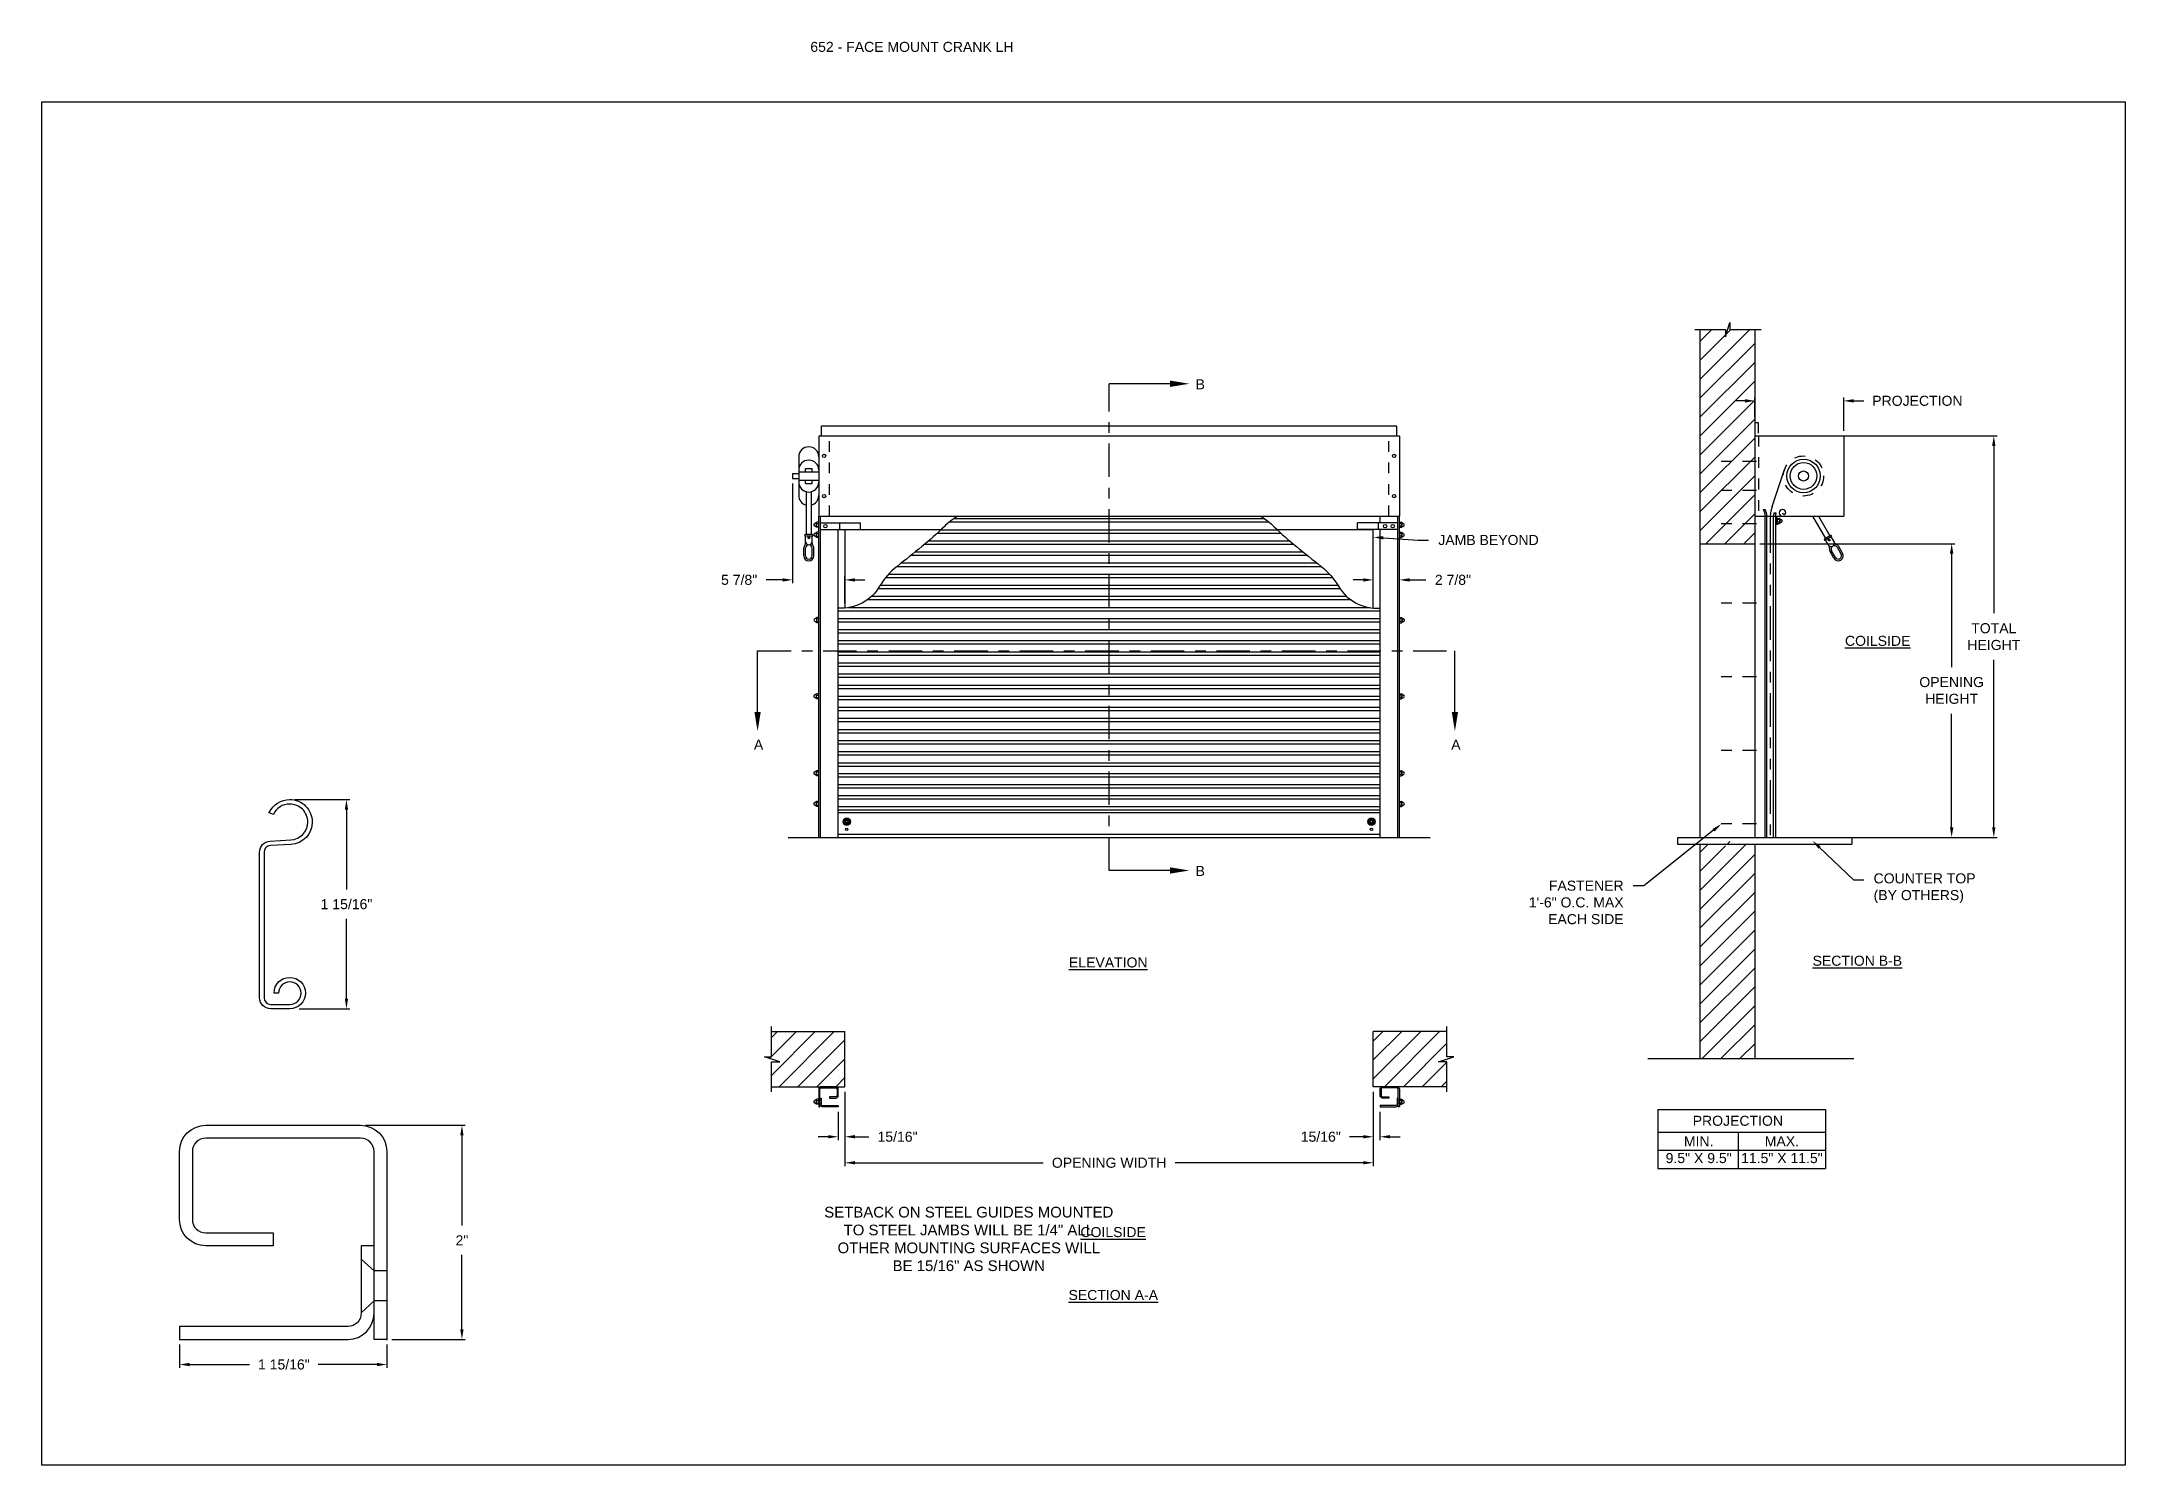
# Model space of a CAD drawing. Header units: inches. Extents: x 169.6 to 213.7, y 214.8 to 266.5.
# Drawn here: x 169.59 to 189.06, y 234.45 to 247.74 of the extents above; entities that cross this region are included whole.
import ezdxf
from ezdxf import colors
from ezdxf.entities.mleader import LeaderData, LeaderLine
from ezdxf.math import Vec2, Vec3

# ---------------------------------------------------------------- set-up
doc = ezdxf.new("R2010")
doc.units = ezdxf.units.IN
doc.header["$LTSCALE"] = 0.25
doc.header["$MEASUREMENT"] = 0
for name, pattern in [('CENTER', [2, 1.25, -0.25, 0.25, -0.25]), ('CENTER2', [1.125, 0.75, -0.125, 0.125, -0.125]), ('HIDDEN', [0.375, 0.25, -0.125]), ('HIDDEN2', [0.1875, 0.125, -0.0625]), ('PHANTOM', [2.5, 1.25, -0.25, 0.25, -0.25, 0.25, -0.25])]:
    doc.linetypes.add(name, pattern=pattern)
for name, color, linetype in [('ANNOTATIONS', 1, 'Continuous'), ('CRANK LH', 7, 'Continuous'), ('DETAILS', 4, 'Continuous'), ('SECTION CUTS', 6, 'CENTER')]:
    doc.layers.add(name, color=color, linetype=linetype)
doc.styles.add('ARIAL', font='arial.ttf', dxfattribs={"height": 0.09375})
doc.styles.get("Standard").update_dxf_attribs({"font": 'romans.shx'})
doc.dimstyles.new('ARIAL', dxfattribs={"dimtxt": 0.09375, "dimasz": 0.09375, "dimexe": 0.03125, "dimexo": 0.046875, "dimgap": 0.09, "dimtad": 0, "dimtih": 1, "dimtoh": 1, "dimdec": 4, "dimzin": 0, "dimdsep": 46, "dimlunit": 4, "dimtxsty": 'ARIAL', "dimcen": 0.09, "dimadec": 0, "dimazin": 0, "dimtfac": 1, "dimtdec": 4, "dimtix": 1, "dimtofl": 0, "dimtmove": 0, "dimatfit": 3, "dimfxl": 0.18, "dimfrac": 2, "dimtolj": 1, "dimtzin": 0, "dimarcsym": 0})
doc.dimstyles.new('STANDARD$0', dxfattribs={"dimtxt": 0.09375, "dimasz": 0.09375, "dimexe": 0.03125, "dimexo": 0.046875, "dimgap": 0.09, "dimtad": 0, "dimtih": 1, "dimtoh": 1, "dimdec": 4, "dimzin": 0, "dimdsep": 46, "dimtxsty": 'ARIAL', "dimcen": 0.09, "dimadec": 0, "dimazin": 0, "dimtfac": 1, "dimtdec": 4, "dimtofl": 0, "dimtmove": 0, "dimatfit": 1, "dimfxl": 1, "dimtolj": 1, "dimtzin": 0, "dimarcsym": 0})
pattern_1 = [(45, (-17.93396, -18.00192), (-0.088388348, 0.088388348), [])]
pattern_2 = [(45, (-18.69422, -18.00192), (-0.08838835, 0.08838835), [])]

msp = doc.modelspace()

# ---------------------------------------------------------------- texts
at = {"layer": 'ANNOTATIONS', "insert": (176.77122, 247.74099), "char_height": 0.09375, "width": 6.6097632, "attachment_point": 1, "line_spacing_factor": 0.86134, "style": 'ARIAL'}
msp.add_mtext('652 - FACE MOUNT CRANK LH', dxfattribs=at)
at = {"layer": 'ANNOTATIONS', "char_height": 0.09375, "attachment_point": 2, "style": 'ARIAL'}
for s, insert, width in [('{\\LCOILSIDE}', (186.74487, 242.19346), 1.3823677), ('{\\LELEVATION}', (179.55534, 239.18997), 3.0834986), ('{\\LSECTION B-B}', (186.55482, 239.20594), 1.3823677), ('{\\LCOILSIDE}', (179.60081, 236.6719), 1.3823677), ('{\\LSECTION A-A}', (179.60195, 236.08446), 1.3823677)]:
    msp.add_mtext(s, dxfattribs=dict(at, insert=insert, width=width))
for s, width, insert in [('PROJECTION ', 1.7594917, (185.43811, 237.71129)), ('MIN.\\P9.5" X 9.5" ', 0.6711642, (185.07208, 237.5193)), ('MAX.\\P11.5" X 11.5"', 0.7869326, (185.84973, 237.5193))]:
    msp.add_mtext_dynamic_manual_height_columns(s, width=width, gutter_width=1.36268, heights=[0], dxfattribs=dict(at, insert=insert))
at = {"layer": 'ANNOTATIONS', "linetype": 'Continuous', "insert": (176.90145, 236.86112), "char_height": 0.1, "attachment_point": 1, "style": 'ARIAL'}
msp.add_mtext('\\pxqc;SETBACK ON STEEL GUIDES MOUNTED\\PTO STEEL JAMBS WILL BE 1/4" ALL\\POTHER MOUNTING SURFACES WILL\\PBE 15/16" AS SHOWN', dxfattribs=at)
at = {"layer": 'SECTION CUTS', "style": 'ARIAL'}
for s, p in [('B', (180.37124, 244.49605)), ('A', (176.24391, 241.13043)), ('A', (182.75987, 241.13043)), ('B', (180.37124, 239.95033))]:
    msp.add_text(s, height=0.09375, dxfattribs=at).set_placement(p)

# ---------------------------------------------------------------- blocks, each defined once
blk = doc.blocks.new('*D20')
at = {"layer": 'ANNOTATIONS', "color": 0, "lineweight": -2, "transparency": 16777216}
for p, q in [((170.877, 235.575), (170.877, 235.357)), ((172.814, 235.575), (172.814, 235.357)), ((170.971, 235.388), (171.53, 235.388)), ((172.721, 235.388), (172.173, 235.388))]:
    blk.add_line(p, q, dxfattribs=at)
at = {"layer": 'ANNOTATIONS', "color": 0, "transparency": 16777216}
for points in [[(170.971, 235.404), (170.971, 235.372), (170.877, 235.388)], [(172.721, 235.404), (172.721, 235.372), (172.814, 235.388)]]:
    blk.add_solid(points, dxfattribs=at)
at = {"layer": 'defpoints', "color": 0, "transparency": 16777216}
for p in [(170.877, 235.622), (172.814, 235.622), (170.877, 235.388)]:
    blk.add_point(p, dxfattribs=at)
at = {"layer": 'ANNOTATIONS', "color": 0, "transparency": 16777216, "insert": (171.852, 235.388), "char_height": 0.09375, "attachment_point": 5, "style": 'ARIAL'}
blk.add_mtext('\\A1;1 15/16"', dxfattribs=at)
blk = doc.blocks.new('*D21')
at = {"layer": 'ANNOTATIONS', "color": 0, "lineweight": -2, "transparency": 16777216}
for p, q in [((172.616, 237.622), (173.547, 237.622)), ((173.516, 237.529), (173.516, 236.685)), ((173.516, 235.716), (173.516, 236.411)), ((172.861, 235.622), (173.547, 235.622))]:
    blk.add_line(p, q, dxfattribs=at)
at = {"layer": 'ANNOTATIONS', "color": 0, "transparency": 16777216}
for points in [[(173.5, 237.529), (173.531, 237.529), (173.516, 237.622)], [(173.5, 235.716), (173.531, 235.716), (173.516, 235.622)]]:
    blk.add_solid(points, dxfattribs=at)
at = {"layer": 'defpoints', "color": 0, "transparency": 16777216}
for p in [(172.569, 237.622), (173.516, 237.622), (172.814, 235.622)]:
    blk.add_point(p, dxfattribs=at)
at = {"layer": 'ANNOTATIONS', "color": 0, "transparency": 16777216, "insert": (173.516, 236.548), "char_height": 0.0938, "attachment_point": 5, "style": 'ARIAL'}
blk.add_mtext('\\A1;2"', dxfattribs=at)
blk = doc.blocks.new('*D19')
at = {"layer": 'ANNOTATIONS', "color": 0, "lineweight": -2, "transparency": 16777216}
for p, q in [((177.094, 237.936), (177.094, 237.241)), ((182.032, 237.936), (182.032, 237.241)), ((177.188, 237.272), (178.947, 237.272)), ((181.938, 237.272), (180.18, 237.272))]:
    blk.add_line(p, q, dxfattribs=at)
at = {"layer": 'ANNOTATIONS', "color": 0, "transparency": 16777216}
for points in [[(177.188, 237.288), (177.188, 237.257), (177.094, 237.272)], [(181.938, 237.288), (181.938, 237.257), (182.032, 237.272)]]:
    blk.add_solid(points, dxfattribs=at)
at = {"layer": 'defpoints', "color": 0, "transparency": 16777216}
for p in [(177.094, 237.982), (182.032, 237.982), (182.032, 237.272)]:
    blk.add_point(p, dxfattribs=at)
at = {"layer": 'ANNOTATIONS', "color": 0, "transparency": 16777216, "insert": (179.563, 237.272), "char_height": 0.09375, "width": 2.38041, "attachment_point": 5, "style": 'ARIAL'}
blk.add_mtext('\\A1;OPENING WIDTH', dxfattribs=at)
blk = doc.blocks.new('*D17')
at = {"layer": 'ANNOTATIONS', "color": 0, "lineweight": -2, "transparency": 16777216}
for p, q in [((182.032, 237.936), (182.032, 237.484)), ((182.094, 237.748), (182.094, 237.484)), ((181.938, 237.515), (181.808, 237.515)), ((182.188, 237.515), (182.282, 237.515))]:
    blk.add_line(p, q, dxfattribs=at)
at = {"layer": 'ANNOTATIONS', "color": 0, "transparency": 16777216}
for points in [[(181.938, 237.531), (181.938, 237.5), (182.032, 237.515)], [(182.188, 237.531), (182.188, 237.5), (182.094, 237.515)]]:
    blk.add_solid(points, dxfattribs=at)
at = {"layer": 'defpoints', "color": 0, "transparency": 16777216}
for p in [(182.032, 237.982), (182.094, 237.795), (182.094, 237.515)]:
    blk.add_point(p, dxfattribs=at)
at = {"layer": 'ANNOTATIONS', "color": 0, "transparency": 16777216, "insert": (181.541, 237.515), "char_height": 0.0938, "attachment_point": 5, "style": 'ARIAL'}
blk.add_mtext('\\A1;15/16"', dxfattribs=at)
blk = doc.blocks.new('*D18')
at = {"layer": 'ANNOTATIONS', "color": 0, "lineweight": -2, "transparency": 16777216}
for p, q in [((177.094, 237.936), (177.094, 237.484)), ((177.032, 237.748), (177.032, 237.484)), ((176.938, 237.515), (176.844, 237.515)), ((177.188, 237.515), (177.319, 237.515))]:
    blk.add_line(p, q, dxfattribs=at)
at = {"layer": 'ANNOTATIONS', "color": 0, "transparency": 16777216}
for points in [[(176.938, 237.531), (176.938, 237.5), (177.032, 237.515)], [(177.188, 237.531), (177.188, 237.5), (177.094, 237.515)]]:
    blk.add_solid(points, dxfattribs=at)
at = {"layer": 'defpoints', "color": 0, "transparency": 16777216}
for p in [(177.094, 237.982), (177.032, 237.795), (177.032, 237.515)]:
    blk.add_point(p, dxfattribs=at)
at = {"layer": 'ANNOTATIONS', "color": 0, "transparency": 16777216, "insert": (177.586, 237.515), "char_height": 0.0938, "attachment_point": 5, "style": 'ARIAL'}
blk.add_mtext('\\A1;15/16"', dxfattribs=at)
blk = doc.blocks.new('*X8')
at = {"color": 0, "linetype": 'Continuous'}
for p, q in [((2.144, 5.299), (2.185, 5.339)), ((2.144, 5.304), (2.18, 5.339)), ((2.144, 5.309), (2.174, 5.339)), ((2.145, 5.294), (2.189, 5.338)), ((2.146, 5.317), (2.167, 5.338)), ((2.147, 5.29), (2.193, 5.336)), ((2.149, 5.287), (2.167, 5.305)), ((2.151, 5.284), (2.168, 5.3)), ((2.154, 5.281), (2.17, 5.297)), ((2.157, 5.278), (2.174, 5.295)), ((2.16, 5.276), (2.178, 5.294)), ((2.164, 5.274), (2.209, 5.319)), ((2.168, 5.272), (2.211, 5.315)), ((2.172, 5.271), (2.212, 5.311)), ((2.177, 5.271), (2.212, 5.306)), ((2.178, 5.316), (2.196, 5.334)), ((2.183, 5.315), (2.2, 5.332)), ((2.183, 5.271), (2.212, 5.3)), ((2.186, 5.313), (2.203, 5.329)), ((2.188, 5.31), (2.205, 5.326)), ((2.189, 5.305), (2.207, 5.323)), ((2.191, 5.273), (2.21, 5.293))]:
    blk.add_line(p, q, dxfattribs=at)
blk = doc.blocks.new('*D14')
at = {"layer": 'ANNOTATIONS', "color": 0, "lineweight": -2, "transparency": 16777216}
for p, q in [((185.505, 244.388), (185.411, 244.388)), ((185.598, 244.234), (185.598, 244.419)), ((186.427, 244.108), (186.427, 244.419)), ((186.521, 244.388), (186.614, 244.388))]:
    blk.add_line(p, q, dxfattribs=at)
at = {"layer": 'ANNOTATIONS', "color": 0, "transparency": 16777216}
for points in [[(185.505, 244.404), (185.505, 244.372), (185.598, 244.388)], [(186.521, 244.404), (186.521, 244.372), (186.427, 244.388)]]:
    blk.add_solid(points, dxfattribs=at)
at = {"layer": 'defpoints', "color": 0, "transparency": 16777216}
for p in [(186.427, 244.388), (185.598, 244.187), (186.427, 244.061)]:
    blk.add_point(p, dxfattribs=at)
at = {"layer": 'ANNOTATIONS', "color": 0, "transparency": 16777216, "insert": (187.116, 244.388), "char_height": 0.09375, "attachment_point": 5, "style": 'ARIAL'}
blk.add_mtext('\\A1;PROJECTION', dxfattribs=at)
blk = doc.blocks.new('*D15')
at = {"layer": 'ANNOTATIONS', "color": 0, "lineweight": -2, "transparency": 16777216}
for p, q in [((185.645, 243.054), (187.467, 243.054)), ((187.436, 242.96), (187.436, 241.9)), ((187.436, 240.405), (187.436, 241.465)), ((185.896, 240.311), (187.467, 240.311))]:
    blk.add_line(p, q, dxfattribs=at)
at = {"layer": 'ANNOTATIONS', "color": 0, "transparency": 16777216}
for points in [[(187.42, 242.96), (187.452, 242.96), (187.436, 243.054)], [(187.42, 240.405), (187.452, 240.405), (187.436, 240.311)]]:
    blk.add_solid(points, dxfattribs=at)
at = {"layer": 'defpoints', "color": 0, "transparency": 16777216}
for p in [(185.598, 243.054), (185.849, 240.311), (187.436, 240.311)]:
    blk.add_point(p, dxfattribs=at)
at = {"layer": 'ANNOTATIONS', "color": 0, "transparency": 16777216, "insert": (187.436, 241.683), "char_height": 0.09375, "attachment_point": 5, "style": 'ARIAL'}
blk.add_mtext('\\A1;OPENING \\PHEIGHT', dxfattribs=at)
blk = doc.blocks.new('*D16')
at = {"layer": 'ANNOTATIONS', "color": 0, "lineweight": -2, "transparency": 16777216}
for p, q in [((186.395, 244.061), (187.861, 244.061)), ((187.83, 243.968), (187.83, 242.404)), ((187.83, 240.405), (187.83, 241.969)), ((186.395, 240.311), (187.861, 240.311))]:
    blk.add_line(p, q, dxfattribs=at)
at = {"layer": 'ANNOTATIONS', "color": 0, "transparency": 16777216}
for points in [[(187.814, 243.968), (187.845, 243.968), (187.83, 244.061)], [(187.814, 240.405), (187.845, 240.405), (187.83, 240.311)]]:
    blk.add_solid(points, dxfattribs=at)
at = {"layer": 'defpoints', "color": 0, "transparency": 16777216}
for p in [(186.348, 244.061), (186.348, 240.311), (187.83, 240.311)]:
    blk.add_point(p, dxfattribs=at)
at = {"layer": 'ANNOTATIONS', "color": 0, "transparency": 16777216, "insert": (187.83, 242.186), "char_height": 0.0938, "attachment_point": 5, "style": 'ARIAL'}
blk.add_mtext('\\A1;TOTAL \\PHEIGHT', dxfattribs=at)
blk = doc.blocks.new('*D22')
at = {"layer": 'ANNOTATIONS', "color": 0, "lineweight": -2, "transparency": 16777216}
for p, q in [((176.606, 243.615), (176.606, 242.684)), ((176.512, 242.716), (176.359, 242.716)), ((177.094, 242.499), (177.094, 242.747)), ((177.188, 242.716), (177.282, 242.716))]:
    blk.add_line(p, q, dxfattribs=at)
at = {"layer": 'ANNOTATIONS', "color": 0, "transparency": 16777216}
for points in [[(176.512, 242.731), (176.512, 242.7), (176.606, 242.716)], [(177.188, 242.731), (177.188, 242.7), (177.094, 242.716)]]:
    blk.add_solid(points, dxfattribs=at)
at = {"layer": 'defpoints', "color": 0, "transparency": 16777216}
for p in [(176.606, 243.662), (176.606, 242.716), (177.094, 242.452)]:
    blk.add_point(p, dxfattribs=at)
at = {"layer": 'ANNOTATIONS', "color": 0, "transparency": 16777216, "insert": (176.106, 242.716), "char_height": 0.0938, "attachment_point": 5, "style": 'ARIAL'}
blk.add_mtext('\\A1;5 7/8"', dxfattribs=at)
blk = doc.blocks.new('*D23')
at = {"layer": 'ANNOTATIONS', "color": 0, "lineweight": -2, "transparency": 16777216}
for p, q in [((181.938, 242.716), (181.844, 242.716)), ((182.032, 242.499), (182.032, 242.747)), ((182.276, 242.274), (182.276, 242.747)), ((182.37, 242.716), (182.522, 242.716))]:
    blk.add_line(p, q, dxfattribs=at)
at = {"layer": 'ANNOTATIONS', "color": 0, "transparency": 16777216}
for points in [[(181.938, 242.731), (181.938, 242.7), (182.032, 242.716)], [(182.37, 242.731), (182.37, 242.7), (182.276, 242.716)]]:
    blk.add_solid(points, dxfattribs=at)
at = {"layer": 'defpoints', "color": 0, "transparency": 16777216}
for p in [(182.276, 242.716), (182.032, 242.452), (182.276, 242.227)]:
    blk.add_point(p, dxfattribs=at)
at = {"layer": 'ANNOTATIONS', "color": 0, "transparency": 16777216, "insert": (182.776, 242.716), "char_height": 0.0938, "attachment_point": 5, "style": 'ARIAL'}
blk.add_mtext('\\A1;2 7/8"', dxfattribs=at)
blk = doc.blocks.new('*D58')
at = {"layer": 'ANNOTATIONS', "color": 0, "lineweight": -2, "transparency": 16777216}
for p, q in [((171.954, 240.665), (172.468, 240.665)), ((172.437, 240.571), (172.437, 239.826)), ((172.437, 238.804), (172.437, 239.549)), ((171.996, 238.71), (172.468, 238.71))]:
    blk.add_line(p, q, dxfattribs=at)
at = {"layer": 'ANNOTATIONS', "color": 0, "transparency": 16777216}
for points in [[(172.421, 240.571), (172.452, 240.571), (172.437, 240.665)], [(172.421, 238.804), (172.452, 238.804), (172.437, 238.71)]]:
    blk.add_solid(points, dxfattribs=at)
at = {"layer": 'defpoints', "color": 0, "transparency": 16777216}
for p in [(171.907, 240.665), (171.949, 238.71), (172.437, 238.71)]:
    blk.add_point(p, dxfattribs=at)
at = {"layer": 'ANNOTATIONS', "color": 0, "transparency": 16777216, "insert": (172.437, 239.687), "char_height": 0.09375, "attachment_point": 5, "style": 'ARIAL'}
blk.add_mtext('\\A1;1 15/16"', dxfattribs=at)

# ---------------------------------------------------------------- dimensions: what is measured, and where the dimension line sits
at = {"layer": 'ANNOTATIONS'}
for base, p1, p2, text, picture, middle in [((186.42691, 244.38793), (185.59848, 244.1872), (186.42691, 244.06139), 'PROJECTION', '*D14', (187.11602, 244.38793)), ((182.27611, 242.71561), (182.03197, 242.45202), (182.27611, 242.22688), '2 7/8"', '*D23', (182.77611, 242.71561)), ((177.03197, 237.51516), (177.09447, 237.9825), (177.03197, 237.7951), '15/16"', '*D18', (177.58554, 237.51516)), ((182.09447, 237.51516), (182.03197, 237.9825), (182.09447, 237.7951), '15/16"', '*D17', (181.54089, 237.51516))]:
    dim = msp.add_linear_dim(base=base, p1=p1, p2=p2, text=text, dimstyle='STANDARD$0', dxfattribs=at)
    dim.commit()
    dim.dimension.update_dxf_attribs({"geometry": picture, "text_midpoint": middle, "dimtype": 160})
for base, p1, p2, text, picture, middle in [((187.8298, 240.31139), (186.34848, 244.06139), (186.34848, 240.31139), 'TOTAL \\PHEIGHT', '*D16', (187.8298, 242.18639)), ((187.43605, 240.31139), (185.59848, 243.05419), (185.84878, 240.31139), 'OPENING \\PHEIGHT', '*D15', (187.43605, 241.68279))]:
    dim = msp.add_linear_dim(base=base, p1=p1, p2=p2, angle=90, text=text, dimstyle='STANDARD$0', dxfattribs=at)
    dim.commit()
    dim.dimension.update_dxf_attribs({"geometry": picture, "text_midpoint": middle})
for base, p1, p2, angle, text, picture, middle in [((176.60609, 242.71561), (177.09447, 242.45236), (176.60609, 243.66195), 180, '5 7/8"', '*D22', (176.10609, 242.71561)), ((172.43684, 238.70996), (171.90727, 240.66477), (171.94944, 238.70996), 90, '1 15/16"', '*D58', (172.43684, 239.68737))]:
    dim = msp.add_linear_dim(base=base, p1=p1, p2=p2, angle=angle, text=text, dimstyle='STANDARD$0', dxfattribs=at)
    dim.commit()
    dim.dimension.update_dxf_attribs({"geometry": picture, "text_midpoint": middle, "dimtype": 160})
dim = msp.add_linear_dim(base=(182.03197, 237.27229), p1=(177.09447, 237.9825), p2=(182.03197, 237.9825), text='OPENING WIDTH', dimstyle='STANDARD$0', dxfattribs=at)
dim.commit()
dim.dimension.update_dxf_attribs({"geometry": '*D19', "text_midpoint": (179.56322, 237.27229)})
for base, p2, angle, picture, middle in [((173.51571, 237.62233), (172.56934, 237.62233), 90, '*D21', (173.51571, 236.54773)), ((170.87684, 235.38803), (170.87684, 235.62233), 180, '*D20', (171.85177, 235.38803))]:
    dim = msp.add_linear_dim(base=base, p1=(172.81434, 235.62233), p2=p2, angle=angle, dimstyle='ARIAL', dxfattribs=at)
    dim.commit()
    dim.dimension.update_dxf_attribs({"geometry": picture, "text_midpoint": middle, "dimtype": 160})

# ---------------------------------------------------------------- hatches: boundary and pattern name
at = {"layer": 'CRANK LH', "linetype": 'Continuous'}
h = msp.add_hatch(dxfattribs=at)
h.set_pattern_fill('ANSI31', color=256, style=0)
h.set_pattern_definition(pattern_1)
h.paths.add_polyline_path([(185.59848, 244.32132), (185.59848, 245.05591), (185.36198, 245.05591), (185.36198, 245.12057), (185.32357, 244.98721), (185.32357, 245.05591), (185.08285, 245.05591), (185.08285, 244.50561)])
h.paths.add_polyline_path([(185.08285, 244.50561), (185.08285, 243.05419), (185.59848, 243.05419), (185.59848, 244.30756), (185.59848, 244.32132)])
h = msp.add_hatch(dxfattribs=at)
h.set_pattern_fill('ANSI31', color=256, style=0)
h.set_pattern_definition(pattern_1)
h.paths.add_polyline_path([(185.59848, 240.24739), (185.36198, 240.24739), (185.36198, 240.31205), (185.32357, 240.17869), (185.32357, 240.24739), (185.08285, 240.24739), (185.08285, 238.24567), (185.59848, 238.24567)])
at = {"layer": 'CRANK LH'}
h = msp.add_hatch(dxfattribs=at)
h.set_pattern_fill('ANSI31', color=256, style=0)
h.set_pattern_definition(pattern_2)
h.paths.add_polyline_path([(177.09447, 238.49812), (176.40697, 238.49812), (176.40697, 238.26092), (176.34286, 238.26092), (176.48493, 238.21402), (176.40697, 238.21402), (176.40697, 237.9825), (177.09447, 237.9825), (177.09447, 238.145)])
h = msp.add_hatch(dxfattribs=at)
h.set_pattern_fill('ANSI31', color=256, style=0)
h.set_pattern_definition(pattern_2)
h.paths.add_polyline_path([(182.78357, 238.26092), (182.71947, 238.26092), (182.71947, 238.49812), (182.03197, 238.49812), (182.03197, 237.9825), (182.05014, 237.9825), (182.71947, 237.9825), (182.71947, 238.21402), (182.6415, 238.21402)])

# ---------------------------------------------------------------- linework, layer by layer
at = {"layer": 'ANNOTATIONS'}
for p, q in [((184.6919, 237.77072), (184.6919, 237.21935)), ((184.6919, 237.77072), (186.25701, 237.77072)), ((186.25701, 237.77072), (186.25701, 237.21935)), ((184.6919, 237.55925), (186.25701, 237.55925)), ((185.44227, 237.55925), (185.44227, 237.21935)), ((184.6919, 237.3893), (186.25701, 237.3893)), ((184.6919, 237.21935), (186.25701, 237.21935))]:
    msp.add_line(p, q, dxfattribs=at)
at = {"layer": 'CRANK LH', "linetype": 'Continuous'}
for p, q in [((185.03646, 245.05591), (185.32357, 245.05591)), ((185.08285, 245.05591), (185.08285, 240.31139)), ((185.32357, 244.98721), (185.36198, 245.12057)), ((185.32357, 245.05591), (185.32357, 244.98721)), ((185.36198, 245.12057), (185.36198, 245.05591)), ((185.36198, 245.05591), (185.65717, 245.05591)), ((185.59848, 240.31139), (185.59848, 245.05591)), ((182.25072, 244.15314), (176.87572, 244.15314)), ((176.87572, 244.05939), (176.87572, 244.15314)), ((182.25072, 244.05939), (182.25072, 244.15314)), ((185.59848, 244.1872), (185.6272, 244.1872)), ((185.6272, 244.1872), (185.6272, 244.08749)), ((182.27611, 244.05939), (176.85032, 244.05939)), ((176.85032, 244.05939), (176.85032, 243.31139)), ((182.27611, 244.05939), (182.27611, 243.31139)), ((185.59848, 244.06139), (186.42691, 244.06139)), ((186.42691, 244.06139), (186.42691, 243.31139)), ((176.66282, 243.86508), (176.66282, 243.5057)), ((176.85032, 243.86508), (176.85032, 243.5057)), ((176.60609, 243.70883), (176.60609, 243.66195)), ((176.72532, 243.72445), (176.72532, 243.7557)), ((176.72532, 243.61508), (176.72532, 243.64633)), ((176.78782, 243.72445), (176.78782, 243.7557)), ((176.78782, 243.61508), (176.78782, 243.64633)), ((185.75873, 243.40047), (185.87407, 243.74579)), ((176.73314, 243.53982), (176.73314, 243.14055)), ((176.78001, 243.53982), (176.78001, 243.14055)), ((185.67691, 243.37389), (185.69253, 243.37389)), ((176.81826, 243.24577), (176.80927, 243.24058)), ((176.81878, 243.21494), (176.80928, 243.22041)), ((176.82691, 243.24821), (176.82682, 243.2121)), ((176.84737, 243.20706), (176.83008, 243.20706)), ((176.83011, 243.21878), (176.8471, 243.21878)), ((176.83049, 243.24221), (176.84726, 243.24221)), ((176.84699, 243.25393), (176.83089, 243.25393)), ((176.85032, 240.31139), (176.85032, 243.31139)), ((176.85032, 243.31139), (182.27611, 243.31139)), ((176.86595, 240.31139), (176.86595, 243.31139)), ((176.86595, 243.24889), (177.24095, 243.24889)), ((176.86595, 243.18639), (177.24095, 243.18639)), ((177.03197, 240.31139), (177.03197, 243.18639)), ((177.04759, 243.18639), (177.04759, 243.24889)), ((177.09447, 243.18439), (177.09447, 242.45236)), ((177.99171, 243.18439), (177.09447, 243.18439)), ((177.24095, 243.18639), (177.24095, 243.24889)), ((181.1377, 243.18158), (177.98874, 243.18158)), ((181.05909, 243.25394), (178.06734, 243.25394)), ((181.01866, 243.28519), (178.10777, 243.28519)), ((182.03197, 243.18439), (181.13472, 243.18439)), ((182.26048, 243.24889), (181.88548, 243.24889)), ((181.88548, 243.18639), (181.88548, 243.24889)), ((182.26048, 243.18639), (181.88548, 243.18639)), ((182.03197, 242.45202), (182.03197, 243.18439)), ((182.07884, 243.18639), (182.07884, 243.24889)), ((182.09447, 243.24889), (182.09447, 243.31139)), ((182.09447, 240.31139), (182.09447, 243.18639)), ((182.26048, 240.31139), (182.26048, 243.31139)), ((182.27611, 240.31139), (182.27611, 243.31139)), ((182.27906, 243.20706), (182.29635, 243.20706)), ((182.29594, 243.24221), (182.27917, 243.24221)), ((182.29633, 243.21878), (182.27933, 243.21878)), ((182.27945, 243.25393), (182.29554, 243.25393)), ((182.29952, 243.24821), (182.29961, 243.2121)), ((182.30765, 243.21494), (182.31715, 243.22041)), ((182.30817, 243.24577), (182.31716, 243.24058)), ((185.59848, 243.31139), (186.42691, 243.31139)), ((185.67691, 243.31139), (185.70816, 243.31139)), ((185.69253, 240.31139), (185.69253, 243.31139)), ((185.70816, 240.31139), (185.70816, 243.31139)), ((185.70816, 243.31139), (185.77066, 243.31139)), ((185.77066, 240.31139), (185.77066, 243.31139)), ((185.77066, 243.31139), (185.79019, 243.31139)), ((185.77463, 243.34264), (185.79416, 243.34264)), ((185.79019, 243.31139), (185.79019, 240.31139)), ((185.80582, 243.29825), (185.79019, 243.29825)), ((185.79019, 243.23575), (185.80582, 243.23575)), ((185.80582, 243.23575), (185.80582, 243.29825)), ((185.80877, 243.24356), (185.82606, 243.24356)), ((185.82565, 243.27872), (185.80888, 243.27872)), ((185.82603, 243.25528), (185.80904, 243.25528)), ((185.80915, 243.29044), (185.82525, 243.29044)), ((185.82923, 243.28471), (185.82932, 243.24861)), ((185.83735, 243.25144), (185.84686, 243.25692)), ((185.83788, 243.28227), (185.84687, 243.27708)), ((186.13605, 243.31139), (186.25631, 243.1031)), ((186.19018, 243.31139), (186.2969, 243.12654)), ((176.7097, 242.941), (176.7097, 243.01206)), ((176.78782, 243.12493), (176.72532, 243.12493)), ((176.72532, 243.07456), (176.72532, 243.12493)), ((176.72532, 242.941), (176.72532, 243.01206)), ((176.78782, 243.07456), (176.78782, 243.12493)), ((176.80345, 242.941), (176.80345, 243.01206)), ((176.81826, 243.15202), (176.80927, 243.14683)), ((176.81878, 243.12119), (176.80928, 243.12666)), ((176.82691, 243.15446), (176.82682, 243.11835)), ((176.84737, 243.11331), (176.83008, 243.11331)), ((176.83011, 243.12503), (176.8471, 243.12503)), ((176.83049, 243.14846), (176.84726, 243.14846)), ((176.84699, 243.16018), (176.83089, 243.16018)), ((181.28991, 243.04671), (177.83652, 243.04671)), ((181.25291, 243.07796), (177.87353, 243.07796)), ((181.1713, 243.15033), (177.95513, 243.15033)), ((182.27906, 243.11331), (182.29635, 243.11331)), ((182.29594, 243.14846), (182.27917, 243.14846)), ((182.29633, 243.12503), (182.27933, 243.12503)), ((182.27945, 243.16018), (182.29554, 243.16018)), ((182.29952, 243.15446), (182.29961, 243.11835)), ((182.30765, 243.12119), (182.31715, 243.12666)), ((182.30817, 243.15202), (182.31716, 243.14683)), ((185.08285, 243.05419), (185.59848, 243.05419)), ((186.31148, 243.11691), (186.25735, 243.08566)), ((186.28253, 243.04204), (186.25735, 243.08566)), ((186.33666, 243.07329), (186.31148, 243.11691)), ((186.34931, 242.92638), (186.31378, 242.98792)), ((186.41697, 242.96544), (186.38144, 243.02698)), ((181.548, 242.83948), (177.57843, 242.83948)), ((181.50836, 242.87073), (177.61807, 242.87073)), ((181.41751, 242.9431), (177.70892, 242.9431)), ((181.37869, 242.97435), (177.74774, 242.97435)), ((186.33578, 242.91856), (186.30025, 242.98011)), ((181.72256, 242.63225), (177.40387, 242.63225)), ((181.703, 242.6635), (177.42343, 242.6635)), ((181.65228, 242.73587), (177.47415, 242.73587)), ((181.62549, 242.76712), (177.50094, 242.76712)), ((182.09447, 242.42502), (177.03197, 242.42502)), ((181.99803, 242.45627), (177.1284, 242.45627)), ((181.8239, 242.52864), (177.30253, 242.52864)), ((181.78537, 242.55989), (177.34106, 242.55989)), ((176.81907, 242.35514), (176.81008, 242.34995)), ((176.8196, 242.32431), (176.81009, 242.32978)), ((176.82773, 242.35758), (176.82763, 242.32148)), ((176.84818, 242.31643), (176.83089, 242.31643)), ((176.83092, 242.32815), (176.84791, 242.32815)), ((176.8313, 242.35159), (176.84808, 242.35159)), ((176.8478, 242.36331), (176.8317, 242.36331)), ((182.09447, 242.35266), (177.03197, 242.35266)), ((182.09447, 242.32141), (177.03197, 242.32141)), ((182.09447, 242.24905), (177.03197, 242.24905)), ((182.09447, 242.2178), (177.03197, 242.2178)), ((182.27988, 242.31643), (182.29717, 242.31643)), ((182.29676, 242.35159), (182.27998, 242.35159)), ((182.29714, 242.32815), (182.28014, 242.32815)), ((182.28026, 242.36331), (182.29635, 242.36331)), ((182.30033, 242.35758), (182.30042, 242.32148)), ((182.30846, 242.32431), (182.31796, 242.32978)), ((182.30898, 242.35514), (182.31797, 242.34995)), ((182.09447, 242.14543), (177.03197, 242.14543)), ((182.09447, 242.11418), (177.03197, 242.11418)), ((182.09447, 242.04182), (177.03197, 242.04182)), ((182.09447, 242.01057), (177.03197, 242.01057)), ((182.09447, 241.9382), (177.03197, 241.9382)), ((182.09447, 241.90695), (177.03197, 241.90695)), ((182.09447, 241.83459), (177.03197, 241.83459)), ((176.81826, 241.64431), (176.80927, 241.63911)), ((176.82691, 241.64674), (176.82682, 241.61064)), ((176.83049, 241.64075), (176.84726, 241.64075)), ((176.84699, 241.65247), (176.83089, 241.65247)), ((182.09447, 241.80334), (177.03197, 241.80334)), ((182.09447, 241.73097), (177.03197, 241.73097)), ((182.09447, 241.69972), (177.03197, 241.69972)), ((182.09447, 241.62736), (177.03197, 241.62736)), ((182.29594, 241.64075), (182.27917, 241.64075)), ((182.27945, 241.65247), (182.29554, 241.65247)), ((182.29952, 241.64674), (182.29961, 241.61064)), ((182.30817, 241.64431), (182.31716, 241.63911)), ((176.81878, 241.61348), (176.80928, 241.61895)), ((176.84737, 241.6056), (176.83008, 241.6056)), ((176.83011, 241.61731), (176.8471, 241.61731)), ((182.09447, 241.59611), (177.03197, 241.59611)), ((182.09447, 241.52374), (177.03197, 241.52374)), ((182.09447, 241.49249), (177.03197, 241.49249)), ((182.27906, 241.6056), (182.29635, 241.6056)), ((182.29633, 241.61731), (182.27933, 241.61731)), ((182.30765, 241.61348), (182.31715, 241.61895)), ((182.09447, 241.42013), (177.03197, 241.42013)), ((182.09447, 241.38888), (177.03197, 241.38888)), ((182.09447, 241.31651), (177.03197, 241.31651)), ((182.09447, 241.28526), (177.03197, 241.28526)), ((182.09447, 241.2129), (177.03197, 241.2129)), ((182.09447, 241.18165), (177.03197, 241.18165)), ((182.09447, 241.10929), (177.03197, 241.10929)), ((182.09447, 241.07804), (177.03197, 241.07804)), ((176.81826, 240.92556), (176.80927, 240.92036)), ((176.81878, 240.89473), (176.80928, 240.9002)), ((176.82691, 240.92799), (176.82682, 240.89189)), ((176.84737, 240.88685), (176.83008, 240.88685)), ((176.83011, 240.89856), (176.8471, 240.89856)), ((176.83049, 240.922), (176.84726, 240.922)), ((176.84699, 240.93372), (176.83089, 240.93372)), ((182.09447, 241.00567), (177.03197, 241.00567)), ((182.09447, 240.97442), (177.03197, 240.97442)), ((182.09447, 240.9052), (177.03197, 240.9052)), ((182.09447, 240.87395), (177.03197, 240.87395)), ((182.27906, 240.88685), (182.29635, 240.88685)), ((182.29594, 240.922), (182.27917, 240.922)), ((182.29633, 240.89856), (182.27933, 240.89856)), ((182.27945, 240.93372), (182.29554, 240.93372)), ((182.29952, 240.92799), (182.29961, 240.89189)), ((182.30765, 240.89473), (182.31715, 240.9002)), ((182.30817, 240.92556), (182.31716, 240.92036)), ((182.09447, 240.80158), (177.03197, 240.80158)), ((182.09447, 240.77033), (177.03197, 240.77033)), ((182.09447, 240.69797), (177.03197, 240.69797)), ((182.09447, 240.66672), (177.03197, 240.66672)), ((176.81826, 240.63916), (176.80927, 240.63397)), ((176.81878, 240.60833), (176.80928, 240.6138)), ((176.82691, 240.6416), (176.82682, 240.60549)), ((176.84737, 240.60045), (176.83008, 240.60045)), ((176.83011, 240.61217), (176.8471, 240.61217)), ((176.83049, 240.63561), (176.84726, 240.63561)), ((176.84699, 240.64733), (176.83089, 240.64733)), ((182.09447, 240.5973), (177.03197, 240.5973)), ((182.09447, 240.56605), (177.03197, 240.56605)), ((182.09447, 240.54114), (177.03197, 240.54114)), ((182.27906, 240.60045), (182.29635, 240.60045)), ((182.29594, 240.63561), (182.27917, 240.63561)), ((182.29633, 240.61217), (182.27933, 240.61217)), ((182.27945, 240.64733), (182.29554, 240.64733)), ((182.29952, 240.6416), (182.29961, 240.60549)), ((182.30765, 240.60833), (182.31715, 240.6138)), ((182.30817, 240.63916), (182.31716, 240.63397)), ((182.09447, 240.33845), (177.03197, 240.33845)), ((184.8735, 240.31139), (186.50473, 240.31139)), ((184.8735, 240.31139), (184.8735, 240.24739)), ((186.50473, 240.31139), (186.50473, 240.24739)), ((184.8735, 240.24739), (186.50473, 240.24739)), ((185.08285, 240.24739), (185.08285, 238.24604)), ((185.59848, 238.24604), (185.59848, 240.24739)), ((176.40697, 238.26092), (176.40697, 238.545)), ((182.71947, 238.26092), (182.71947, 238.545)), ((176.48493, 238.21402), (176.34286, 238.26092)), ((176.34286, 238.26092), (176.40697, 238.26092)), ((176.40697, 237.93562), (176.40697, 238.21402)), ((176.40697, 238.21402), (176.48493, 238.21402)), ((182.6415, 238.21402), (182.78357, 238.26092)), ((182.71947, 238.21402), (182.6415, 238.21402)), ((182.78357, 238.26092), (182.71947, 238.26092)), ((182.71947, 237.93562), (182.71947, 238.21402)), ((184.5971, 238.24604), (186.52083, 238.24604)), ((176.81826, 237.85725), (176.80927, 237.85206)), ((176.81878, 237.82642), (176.80928, 237.83189)), ((176.82691, 237.85969), (176.82682, 237.82358)), ((176.84737, 237.81854), (176.83008, 237.81854)), ((176.83011, 237.83026), (176.8471, 237.83026)), ((176.83049, 237.85369), (176.84726, 237.85369)), ((176.84699, 237.86541), (176.83089, 237.86541)), ((176.85033, 237.85994), (176.85032, 237.82379)), ((176.85032, 237.85516), (176.86157, 237.85516)), ((176.85032, 237.82879), (176.86157, 237.82879)), ((176.87282, 237.86541), (176.86157, 237.85516)), ((176.87282, 237.81854), (176.86157, 237.82879)), ((182.25361, 237.86541), (182.26486, 237.85516)), ((182.25361, 237.81854), (182.26486, 237.82879)), ((182.27611, 237.85516), (182.26486, 237.85516)), ((182.27611, 237.82879), (182.26486, 237.82879)), ((182.2761, 237.85994), (182.27611, 237.82379)), ((182.27906, 237.81854), (182.29635, 237.81854)), ((182.29594, 237.85369), (182.27917, 237.85369)), ((182.29633, 237.83026), (182.27933, 237.83026)), ((182.27945, 237.86541), (182.29554, 237.86541)), ((182.29952, 237.85969), (182.29961, 237.82358)), ((182.30765, 237.82642), (182.31715, 237.83189)), ((182.30817, 237.85725), (182.31716, 237.85206))]:
    msp.add_line(p, q, dxfattribs=at)
at = {"layer": 'CRANK LH', "linetype": 'HIDDEN'}
for p, q in [((176.94993, 243.31139), (176.94993, 244.05939)), ((176.94993, 243.31139), (176.94993, 244.05939)), ((182.1765, 243.31139), (182.1765, 244.05939))]:
    msp.add_line(p, q, dxfattribs=at)
at = {"layer": 'CRANK LH', "linetype": 'HIDDEN2'}
msp.add_line((185.62973, 244.06139), (185.62973, 243.31139), dxfattribs=at)
at = {"layer": 'CRANK LH', "linetype": 'CENTER2', "ltscale": 0.7}
for p, q in [((185.6129, 243.8215), (185.20665, 243.8215)), ((185.6129, 243.55128), (185.20665, 243.55128)), ((185.6129, 243.2399), (185.20665, 243.2399)), ((185.6129, 242.49889), (185.20665, 242.49889)), ((185.6129, 241.81139), (185.20665, 241.81139)), ((185.6129, 241.12389), (185.20665, 241.12389)), ((185.6129, 240.43639), (185.20665, 240.43639))]:
    msp.add_line(p, q, dxfattribs=at)
at = {"layer": 'CRANK LH', "linetype": 'PHANTOM'}
for p, q in [((176.60609, 243.70883), (176.66282, 243.70883)), ((176.60609, 243.66195), (176.66282, 243.66195)), ((176.66282, 243.72445), (176.85032, 243.72445)), ((176.66282, 243.64633), (176.85032, 243.64633)), ((176.72532, 243.7557), (176.78782, 243.7557)), ((176.72532, 243.61508), (176.78782, 243.61508)), ((185.73941, 243.28167), (185.73941, 240.31139))]:
    msp.add_line(p, q, dxfattribs=at)
at = {"layer": 'CRANK LH'}
for p, q in [((176.78782, 243.14055), (176.72532, 243.14055)), ((176.78782, 242.941), (176.78782, 243.01206)), ((186.30367, 243.13044), (186.24954, 243.09919)), ((186.40344, 242.95763), (186.36791, 243.01917)), ((176.56322, 240.31139), (182.56322, 240.31139)), ((176.40697, 238.49812), (177.09447, 238.49812)), ((177.09447, 237.9825), (177.09447, 238.49812)), ((182.03197, 237.9825), (182.03197, 238.49812)), ((182.71947, 238.49812), (182.03197, 238.49812)), ((176.40697, 237.9825), (177.09447, 237.9825)), ((182.71947, 237.9825), (182.03197, 237.9825))]:
    msp.add_line(p, q, dxfattribs=at)
at = {"layer": 'CRANK LH', "linetype": 'Continuous'}
for points in [[(178.1433, 243.30939, 0.04994125), (178.02122, 243.21264, -0.02135943), (177.81277, 243.02714, -0.00459955), (177.58116, 242.84164, 0.09348756), (177.41904, 242.65614, -0.28353071), (177.03197, 242.45146, 0.72847355)], [(180.98313, 243.30939, -0.04994125), (181.10521, 243.21264, 0.02135943), (181.31366, 243.02714, 0.00459955), (181.54527, 242.84164, -0.09348756), (181.70739, 242.65614, 0.28353071), (182.09447, 242.45146, -0.72847355)]]:
    msp.add_lwpolyline(points, format="xyb", dxfattribs=at)
at = {"layer": 'CRANK LH'}
for points in [[(176.86157, 237.7951), (176.86157, 237.95963, -0.41421356), (176.87329, 237.97135), (177.009, 237.97135, -0.41421356), (177.02072, 237.95963), (177.02072, 237.9001, -0.41421356), (177.009, 237.88838), (176.94993, 237.88838), (176.94993, 237.87713), (177.009, 237.87713, 0.41421356), (177.03197, 237.9001), (177.03197, 237.95963, 0.41421356), (177.009, 237.9826), (176.87329, 237.9826, 0.41421356), (176.85032, 237.95963), (176.85032, 237.7951)], [(182.26486, 237.7951), (182.26486, 237.95963, 0.41421356), (182.25314, 237.97135), (182.11743, 237.97135, 0.41421356), (182.10572, 237.95963), (182.10572, 237.9001, 0.41421356), (182.11743, 237.88838), (182.1765, 237.88838), (182.1765, 237.87713), (182.11743, 237.87713, -0.41421356), (182.09447, 237.9001), (182.09447, 237.95963, -0.41421356), (182.11743, 237.9826), (182.25314, 237.9826, -0.41421356), (182.27611, 237.95963), (182.27611, 237.7951)], [(177.03197, 237.7951), (176.88454, 237.7951, -0.41421356), (176.86157, 237.81807), (176.86157, 237.87713), (176.87282, 237.87713), (176.87282, 237.81807, 0.41421356), (176.88454, 237.80635), (177.03197, 237.80635)], [(182.09447, 237.7951), (182.24189, 237.7951, 0.41421356), (182.26486, 237.81807), (182.26486, 237.87713), (182.25361, 237.87713), (182.25361, 237.81807, -0.41421356), (182.24189, 237.80635), (182.09447, 237.80635)]]:
    msp.add_lwpolyline(points, format="xyb", close=True, dxfattribs=at)
at = {"layer": 'CRANK LH', "linetype": 'Continuous'}
for centre, radius in [((176.90013, 243.87389), 0.01562), ((176.90013, 243.87389), 0.01562), ((182.2263, 243.87389), 0.01562), ((182.2263, 243.87389), 0.01562), ((186.05191, 243.68639), 0.15625), ((186.05191, 243.68639), 0.125), ((186.05191, 243.68639), 0.04685), ((176.90013, 243.49889), 0.01562), ((176.90013, 243.49889), 0.01562), ((182.2263, 243.49889), 0.01562), ((182.2263, 243.49889), 0.01562), ((176.91282, 243.21764), 0.01562), ((182.14134, 243.21764), 0.01562), ((182.21361, 243.21764), 0.01562), ((176.75657, 243.1093), 0.00781), ((186.29223, 243.08775), 0.00781), ((177.11174, 240.45826), 0.0344), ((177.11174, 240.45826), 0.01114), ((182.01469, 240.45826), 0.0344), ((182.01469, 240.45826), 0.01114), ((177.11174, 240.38738), 0.01114), ((182.01469, 240.38738), 0.01114)]:
    msp.add_circle(centre, radius, dxfattribs=at)
at = {"layer": 'CRANK LH', "linetype": 'HIDDEN'}
msp.add_circle((186.05191, 243.68639), 0.1875, dxfattribs=at)
at = {"layer": 'CRANK LH', "linetype": 'Continuous'}
for centre, radius, start, end in [((176.75657, 243.86508), 0.09375, 0, 180), ((176.75657, 243.74018), 0.09375, 0, 180), ((176.75657, 243.63059), 0.09375, 180, 0), ((176.75657, 243.5057), 0.09375, 180, 255.522488), ((176.75657, 243.5057), 0.09375, 284.477512, 0), ((185.57854, 243.31609), 0.11409, 357.636172, 30.436314), ((185.59417, 243.31609), 0.11409, 357.636172, 30.436314), ((186.11441, 243.28167), 0.375, 161.529967, 180), ((185.85507, 243.34264), 0.03125, 0, 180), ((176.81525, 243.2305), 0.01172, 120.664607, 239.400072), ((176.82697, 243.2305), 0.01758, 90.184042, 119.68122), ((176.82697, 243.2305), 0.01758, 242.263062, 269.396152), ((176.83348, 243.21283), 0.0067, 117.308129, 239.509767), ((176.83335, 243.24798), 0.00644, 112.427996, 243.626692), ((176.8504, 243.2305), 0.02344, 150, 210), ((176.84339, 243.24798), 0.00695, 303.947004, 58.858046), ((176.84326, 243.21283), 0.00708, 305.441007, 57.149167), ((176.82697, 243.2305), 0.02344, 330, 30), ((182.29947, 243.2305), 0.02344, 150, 210), ((182.28304, 243.24798), 0.00695, 121.141954, 236.052996), ((182.28317, 243.21283), 0.00708, 122.850833, 234.558993), ((182.29308, 243.24798), 0.00644, 296.373308, 67.572004), ((182.29296, 243.21283), 0.0067, 300.490233, 62.691871), ((182.27603, 243.2305), 0.02344, 330, 30), ((182.29947, 243.2305), 0.01758, 60.31878, 89.815958), ((182.29947, 243.2305), 0.01758, 270.603848, 297.736938), ((182.31118, 243.2305), 0.01172, 300.599928, 59.335393), ((185.89566, 243.31139), 0.125, 165.522488, 180), ((185.91519, 243.31139), 0.125, 165.522488, 180), ((185.82917, 243.267), 0.02344, 150, 210), ((185.81275, 243.28449), 0.00695, 121.141954, 236.052996), ((185.81288, 243.24933), 0.00708, 122.850833, 234.558993), ((185.85507, 243.34264), 0.03125, 180, 270), ((185.82279, 243.28449), 0.00644, 296.373308, 67.572004), ((185.82266, 243.24933), 0.0067, 300.490233, 62.691871), ((185.80574, 243.267), 0.02344, 330, 30), ((185.82917, 243.267), 0.01758, 60.31878, 89.815958), ((185.82917, 243.267), 0.01758, 270.603848, 297.736938), ((185.84089, 243.267), 0.01172, 300.599928, 59.335393), ((185.87069, 243.34264), 0.01562, 180, 0), ((176.81525, 243.13675), 0.01172, 120.664607, 239.400072), ((176.82697, 243.13675), 0.01758, 90.184042, 119.68122), ((176.82697, 243.13675), 0.01758, 242.263062, 269.396152), ((176.83348, 243.11908), 0.0067, 117.308129, 239.509767), ((176.83335, 243.15423), 0.00644, 112.427996, 243.626692), ((176.8504, 243.13675), 0.02344, 150, 210), ((176.84339, 243.15423), 0.00695, 303.947004, 58.858046), ((176.84326, 243.11908), 0.00708, 305.441007, 57.149167), ((176.82697, 243.13675), 0.02344, 330, 30), ((182.29947, 243.13675), 0.02344, 150, 210), ((182.28304, 243.15423), 0.00695, 121.141954, 236.052996), ((182.28317, 243.11908), 0.00708, 122.850833, 234.558993), ((182.29308, 243.15423), 0.00644, 296.373308, 67.572004), ((182.29296, 243.11908), 0.0067, 300.490233, 62.691871), ((182.27603, 243.13675), 0.02344, 330, 30), ((182.29947, 243.13675), 0.01758, 60.31878, 89.815958), ((182.29947, 243.13675), 0.01758, 270.603848, 297.736938), ((182.31118, 243.13675), 0.01172, 300.599928, 59.335393), ((176.81606, 242.33987), 0.01172, 120.664607, 239.400072), ((176.82778, 242.33987), 0.01758, 90.184042, 119.68122), ((176.82778, 242.33987), 0.01758, 242.263062, 269.396152), ((176.83429, 242.3222), 0.0067, 117.308129, 239.509767), ((176.83416, 242.35736), 0.00644, 112.427996, 243.626692), ((176.85122, 242.33987), 0.02344, 150, 210), ((176.8442, 242.35736), 0.00695, 303.947004, 58.858046), ((176.84407, 242.3222), 0.00708, 305.441007, 57.149167), ((176.82778, 242.33987), 0.02344, 330, 30), ((182.30028, 242.33987), 0.02344, 150, 210), ((182.28385, 242.35736), 0.00695, 121.141954, 236.052996), ((182.28398, 242.3222), 0.00708, 122.850833, 234.558993), ((182.2939, 242.35736), 0.00644, 296.373308, 67.572004), ((182.29377, 242.3222), 0.0067, 300.490233, 62.691871), ((182.27684, 242.33987), 0.02344, 330, 30), ((182.30028, 242.33987), 0.01758, 60.31878, 89.815958), ((182.30028, 242.33987), 0.01758, 270.603848, 297.736938), ((182.312, 242.33987), 0.01172, 300.599928, 59.335393), ((176.81525, 241.62903), 0.01172, 120.664607, 239.400072), ((176.82697, 241.62903), 0.01758, 90.184042, 119.68122), ((176.83335, 241.64652), 0.00644, 112.427996, 243.626692), ((176.8504, 241.62903), 0.02344, 150, 210), ((176.84339, 241.64652), 0.00695, 303.947004, 58.858046), ((176.82697, 241.62903), 0.02344, 330, 30), ((182.29947, 241.62903), 0.02344, 150, 210), ((182.28304, 241.64652), 0.00695, 121.141954, 236.052996), ((182.29308, 241.64652), 0.00644, 296.373308, 67.572004), ((182.27603, 241.62903), 0.02344, 330, 30), ((182.29947, 241.62903), 0.01758, 60.31878, 89.815958), ((182.31118, 241.62903), 0.01172, 300.599928, 59.335393), ((176.82697, 241.62903), 0.01758, 242.263062, 269.396152), ((176.83348, 241.61137), 0.0067, 117.308129, 239.509767), ((176.84326, 241.61137), 0.00708, 305.441007, 57.149167), ((182.28317, 241.61137), 0.00708, 122.850833, 234.558993), ((182.29296, 241.61137), 0.0067, 300.490233, 62.691871), ((182.29947, 241.62903), 0.01758, 270.603848, 297.736938), ((176.81525, 240.91028), 0.01172, 120.664607, 239.400072), ((176.82697, 240.91028), 0.01758, 90.184042, 119.68122), ((176.82697, 240.91028), 0.01758, 242.263062, 269.396152), ((176.83348, 240.89262), 0.0067, 117.308129, 239.509767), ((176.83335, 240.92777), 0.00644, 112.427996, 243.626692), ((176.8504, 240.91028), 0.02344, 150, 210), ((176.84339, 240.92777), 0.00695, 303.947004, 58.858046), ((176.84326, 240.89262), 0.00708, 305.441007, 57.149167), ((176.82697, 240.91028), 0.02344, 330, 30), ((182.29947, 240.91028), 0.02344, 150, 210), ((182.28304, 240.92777), 0.00695, 121.141954, 236.052996), ((182.28317, 240.89262), 0.00708, 122.850833, 234.558993), ((182.29308, 240.92777), 0.00644, 296.373308, 67.572004), ((182.29296, 240.89262), 0.0067, 300.490233, 62.691871), ((182.27603, 240.91028), 0.02344, 330, 30), ((182.29947, 240.91028), 0.01758, 60.31878, 89.815958), ((182.29947, 240.91028), 0.01758, 270.603848, 297.736938), ((182.31118, 240.91028), 0.01172, 300.599928, 59.335393), ((176.81525, 240.62389), 0.01172, 120.664607, 239.400072), ((176.82697, 240.62389), 0.01758, 90.184042, 119.68122), ((176.82697, 240.62389), 0.01758, 242.263062, 269.396152), ((176.83348, 240.60622), 0.0067, 117.308129, 239.509767), ((176.83335, 240.64137), 0.00644, 112.427996, 243.626692), ((176.8504, 240.62389), 0.02344, 150, 210), ((176.84339, 240.64137), 0.00695, 303.947004, 58.858046), ((176.84326, 240.60622), 0.00708, 305.441007, 57.149167), ((176.82697, 240.62389), 0.02344, 330, 30), ((182.29947, 240.62389), 0.02344, 150, 210), ((182.28304, 240.64137), 0.00695, 121.141954, 236.052996), ((182.28317, 240.60622), 0.00708, 122.850833, 234.558993), ((182.29308, 240.64137), 0.00644, 296.373308, 67.572004), ((182.29296, 240.60622), 0.0067, 300.490233, 62.691871), ((182.27603, 240.62389), 0.02344, 330, 30), ((182.29947, 240.62389), 0.01758, 60.31878, 89.815958), ((182.29947, 240.62389), 0.01758, 270.603848, 297.736938), ((182.31118, 240.62389), 0.01172, 300.599928, 59.335393), ((176.81525, 237.84198), 0.01172, 120.664607, 239.400072), ((176.82697, 237.84198), 0.01758, 90.184042, 119.68122), ((176.82697, 237.84198), 0.01758, 242.263062, 269.396152), ((176.83348, 237.82431), 0.0067, 117.308129, 239.509767), ((176.83335, 237.85946), 0.00644, 112.427996, 243.626692), ((176.8504, 237.84198), 0.02344, 150, 210), ((176.84339, 237.85946), 0.00695, 303.947004, 58.858046), ((176.84326, 237.82431), 0.00708, 305.441007, 57.149167), ((176.82697, 237.84198), 0.02344, 330, 30), ((182.29947, 237.84198), 0.02344, 150, 210), ((182.28304, 237.85946), 0.00695, 121.141954, 236.052996), ((182.28317, 237.82431), 0.00708, 122.850833, 234.558993), ((182.29308, 237.85946), 0.00644, 296.373308, 67.572004), ((182.29296, 237.82431), 0.0067, 300.490233, 62.691871), ((182.27603, 237.84198), 0.02344, 330, 30), ((182.29947, 237.84198), 0.01758, 60.31878, 89.815958), ((182.29947, 237.84198), 0.01758, 270.603848, 297.736938), ((182.31118, 237.84198), 0.01172, 300.599928, 59.335393)]:
    msp.add_arc(centre, radius, start, end, dxfattribs=at)
at = {"layer": 'CRANK LH'}
for centre, radius, start, end in [((176.75657, 243.01206), 0.04688, 141.317813, 180), ((176.72532, 243.13274), 0.00781, 90, 270), ((176.69559, 243.06089), 0.03125, 321.317813, 12.635625), ((176.75657, 243.07456), 0.03125, 180, 0), ((176.75657, 243.01206), 0.03125, 0, 180), ((176.81756, 243.06089), 0.03125, 167.364375, 218.682187), ((176.78782, 243.13274), 0.00781, 270, 90), ((176.75657, 243.01206), 0.04688, 0, 38.682187), ((186.25345, 243.09243), 0.00781, 120, 300), ((186.3096, 243.05767), 0.03125, 210, 30), ((186.3096, 243.05767), 0.03125, 210, 222.635625), ((186.26362, 243.01534), 0.03125, 351.317813, 42.635625), ((186.34085, 243.00354), 0.04688, 171.317813, 210), ((186.30757, 243.12368), 0.00781, 300, 120), ((186.34085, 243.00354), 0.03125, 30, 210), ((186.3096, 243.05767), 0.03125, 17.364375, 30), ((186.36925, 243.07632), 0.03125, 197.364375, 248.682187), ((186.34085, 243.00354), 0.04688, 30, 68.682187), ((176.75657, 242.941), 0.04688, 180, 0), ((176.75657, 242.941), 0.03125, 180, 0), ((186.37638, 242.942), 0.04688, 210, 30), ((186.37638, 242.942), 0.03125, 210, 30)]:
    msp.add_arc(centre, radius, start, end, dxfattribs=at)
at = {"layer": 'CRANK LH', "linetype": 'ByBlock'}
msp.add_point((185.80582, 243.23575), dxfattribs=at)
at = {"layer": 'defpoints'}
msp.add_lwpolyline([(189.05875, 234.44685), (169.58887, 234.44685), (169.58887, 247.18196), (189.05875, 247.18196)], close=True, dxfattribs=at)
at = {"layer": 'DETAILS'}
for p, q in [((171.9065, 240.66477), (171.90726, 240.66477)), ((171.9065, 240.62277), (171.90726, 240.62277)), ((171.12184, 237.62233), (172.56934, 237.62233)), ((172.57434, 236.37233), (172.69434, 236.26295)), ((172.81434, 236.26295), (172.69434, 236.26295)), ((172.57434, 235.87233), (172.69434, 235.9817)), ((172.81434, 235.9817), (172.69434, 235.9817))]:
    msp.add_line(p, q, dxfattribs=at)
msp.add_lwpolyline([(172.11727, 240.45477, -0.39895955), (171.91826, 240.24506), (171.72602, 240.23499, 0.39895955), (171.66726, 240.17307), (171.66726, 238.81396, 0.41421356), (171.72926, 238.75196), (171.90726, 238.75196, 2.41421356), (171.80226, 238.85696), (171.76026, 238.85696, -2.41421356), (171.90726, 238.70996), (171.72926, 238.70996, -0.41421356), (171.62526, 238.81396), (171.62526, 240.17307, -0.39895955), (171.72382, 240.27693), (171.91607, 240.287, 0.39895955), (172.07527, 240.45477, 0.41491795), (171.90687, 240.62277, 0.29455643), (171.75408, 240.52473), (171.75377, 240.52404), (171.71555, 240.54146), (171.71586, 240.54215, -0.29428604), (171.9069, 240.66477, -0.41473176)], format="xyb", close=True, dxfattribs=at)
for points in [[(172.56934, 237.62233, -0.41421356), (172.81434, 237.37733), (172.81434, 235.62233), (172.69434, 235.62233), (172.69434, 237.37733, 0.41421356), (172.56934, 237.50233), (171.12184, 237.50233, 0.41421356), (170.99684, 237.37733), (170.99684, 236.74233, 0.41421356), (171.12184, 236.61733), (171.75184, 236.61733), (171.75184, 236.49733), (171.12184, 236.49733, -0.41421356), (170.87684, 236.74233), (170.87684, 237.37733, -0.41421356), (171.12184, 237.62233)], [(172.69434, 236.49733), (172.57434, 236.49733), (172.57434, 235.86733, -0.41421356), (172.44934, 235.74233), (170.87684, 235.74233), (170.87684, 235.62233), (172.44934, 235.62233, 0.41421356), (172.69434, 235.86733)]]:
    msp.add_lwpolyline(points, format="xyb", dxfattribs=at)
msp.add_point((172.81434, 235.62233), dxfattribs=at)
msp.add_point((172.81434, 235.62233), dxfattribs=at)
at = {"layer": 'SECTION CUTS'}
for p, q in [((179.56322, 240.00202), (179.56322, 244.54775)), ((176.27839, 242.05286), (182.79435, 242.05286))]:
    msp.add_line(p, q, dxfattribs=at)

# ---------------------------------------------------------------- block references
at = {"layer": 'CRANK LH', "linetype": 'Continuous'}
msp.add_blockref('*X8', (174.93369, 235.15314), dxfattribs=at)
at = {"layer": 'CRANK LH', "linetype": 'Continuous', "xscale": -1}
msp.add_blockref('*X8', (184.19274, 235.15314), dxfattribs=at)

msp.set_redraw_order([(e.dxf.handle, doc.entitydb.next_handle()) for e in msp.query("TEXT MTEXT ATTDEF DIMENSION ARC_DIMENSION")])  # texts and dimensions are drawn at this point

# ---------------------------------------------------------------- leaders
at = {"layer": 'ANNOTATIONS'}
ml = msp.add_multileader_mtext('Standard', dxfattribs=at)
ml.set_content('JAMB BEYOND', color=256, style='ARIAL')
ml.set_leader_properties()
ml.build(insert=Vec2(0, 0))
ml.multileader.update_dxf_attribs({"dogleg_length": 0.36, "arrow_head_size": 0.09375})
ctx = ml.context
ctx.base_point, ctx.char_height, ctx.arrow_head_size, ctx.landing_gap_size, ctx.plane_origin = Vec3(182.54902, 243.08789), 0.09375, 0.09375, 0.09, Vec3(181.76398, 242.65466)
notes = []
notes.append((ctx, [(0, (1, 1, 0), (182.45106, 243.08789), (1, 0), 0.09796, [(0, [(182.03197, 243.11458)], 0, [])])]))
ctx.mtext.insert, ctx.mtext.flow_direction = Vec3(182.63902, 243.13557), 5
ml = msp.add_multileader_mtext('Standard', dxfattribs=at)
ml.set_content(' FASTENER\\P1\'-6" O.C. MAX\\PEACH SIDE', color=256, style='ARIAL')
ml.set_leader_properties()
ml.build(insert=Vec2(0, 0))
ml.multileader.update_dxf_attribs({"dogleg_length": 0.36, "arrow_head_size": 0.09375})
ctx = ml.context
ctx.base_point, ctx.char_height, ctx.arrow_head_size, ctx.landing_gap_size, ctx.plane_origin = Vec3(183.40938, 239.8595), 0.09375, 0.09375, 0.09, Vec3(182.55489, 239.42627)
ctx.text_align_type = 2
notes.append((ctx, [(1, (1, 1, 0), (184.55884, 239.8595), (-1, 0), 0.09796, [(0, [(185.28508, 240.43639)], 0, [])])]))
ctx.mtext.insert, ctx.mtext.alignment, ctx.mtext.flow_direction = Vec3(184.37088, 239.90717), 3, 5
ml = msp.add_multileader_mtext('Standard', dxfattribs=at)
ml.set_content('COUNTER TOP\\P(BY OTHERS)', color=256, style='ARIAL')
ml.set_leader_properties()
ml.build(insert=Vec2(0, 0))
ml.multileader.update_dxf_attribs({"dogleg_length": 0.36, "arrow_head_size": 0.09375})
ctx = ml.context
ctx.base_point, ctx.char_height, ctx.arrow_head_size, ctx.landing_gap_size, ctx.plane_origin = Vec3(186.61661, 239.91471), 0.09375, 0.09375, 0.09, Vec3(185.83158, 239.48148)
notes.append((ctx, [(0, (1, 1, 0), (186.51866, 239.91471), (1, 0), 0.09796, [(0, [(186.13449, 240.28078)], 0, [])])]))
ctx.mtext.insert, ctx.mtext.flow_direction = Vec3(186.70661, 239.97536), 5
at = {"layer": 'SECTION CUTS'}
ml = msp.add_multileader_mtext('Standard', dxfattribs=at)
ml.set_content('', color=256)
ml.set_leader_properties()
ml.build(insert=Vec2(0, 0))
ml.multileader.update_dxf_attribs({"dogleg_length": 0, "arrow_head_size": 0.18})
ctx = ml.context
ctx.base_point, ctx.char_height, ctx.arrow_head_size, ctx.landing_gap_size, ctx.plane_origin, ctx.plane_x_axis, ctx.plane_y_axis = Vec3(179.56322, 244.54775), 0.18, 0.18, 0, Vec3(180.31274, 244.54775), Vec3(0, 1), Vec3(-1, 0)
notes.append((ctx, [(0, (1, 1, 0), (179.56322, 244.54775), (1, 0), 0, [(0, [(180.31274, 244.54775)], 0, [])])]))
ctx.mtext.insert, ctx.mtext.text_direction, ctx.mtext.rotation, ctx.mtext.flow_direction = Vec3(179.47322, 244.54775), Vec3(0, 1), 1.57079633, 5
ml = msp.add_multileader_mtext('Standard', dxfattribs=at)
ml.set_content('', color=256)
ml.set_leader_properties()
ml.build(insert=Vec2(0, 0))
ml.multileader.update_dxf_attribs({"dogleg_length": 0, "arrow_head_size": 0.18})
ctx = ml.context
ctx.base_point, ctx.char_height, ctx.arrow_head_size, ctx.landing_gap_size, ctx.plane_origin = Vec3(176.27839, 242.05286), 0.18, 0.18, 0, Vec3(176.27839, 241.30334)
notes.append((ctx, [(0, (1, 1, 0), (176.27839, 242.05286), (1, 0), 0, [(0, [(176.27839, 241.30334)], 0, [])])]))
ctx.mtext.insert, ctx.mtext.flow_direction = Vec3(176.27839, 242.14286), 5
ml = msp.add_multileader_mtext('Standard', dxfattribs=at)
ml.set_content('', color=256)
ml.set_leader_properties()
ml.build(insert=Vec2(0, 0))
ml.multileader.update_dxf_attribs({"dogleg_length": 0, "arrow_head_size": 0.18})
ctx = ml.context
ctx.base_point, ctx.char_height, ctx.arrow_head_size, ctx.landing_gap_size, ctx.plane_origin = Vec3(182.79435, 242.05286), 0.18, 0.18, 0, Vec3(182.79435, 241.30334)
notes.append((ctx, [(0, (1, 1, 0), (182.79435, 242.05286), (1, 0), 0, [(0, [(182.79435, 241.30334)], 0, [])])]))
ctx.mtext.insert, ctx.mtext.flow_direction = Vec3(182.79435, 242.14286), 5
ml = msp.add_multileader_mtext('Standard', dxfattribs=at)
ml.set_content('', color=256)
ml.set_leader_properties()
ml.build(insert=Vec2(0, 0))
ml.multileader.update_dxf_attribs({"dogleg_length": 0, "arrow_head_size": 0.18})
ctx = ml.context
ctx.base_point, ctx.char_height, ctx.arrow_head_size, ctx.landing_gap_size, ctx.plane_origin, ctx.plane_x_axis, ctx.plane_y_axis = Vec3(179.56322, 240.00202), 0.18, 0.18, 0, Vec3(180.31274, 240.00202), Vec3(0, 1), Vec3(-1, 0)
notes.append((ctx, [(0, (1, 1, 0), (179.56322, 240.00202), (1, 0), 0, [(0, [(180.31274, 240.00202)], 0, [])])]))
ctx.mtext.insert, ctx.mtext.text_direction, ctx.mtext.rotation, ctx.mtext.flow_direction = Vec3(179.47322, 240.00202), Vec3(0, 1), 1.57079633, 5
for ctx, leaders in notes:
    for number, flags, end, landing, length, lines in leaders:
        leader = LeaderData()
        leader.index, (leader.has_last_leader_line, leader.has_dogleg_vector, leader.attachment_direction) = number, flags
        leader.last_leader_point, leader.dogleg_vector, leader.dogleg_length = Vec3(end), Vec3(landing), length
        for number, points, colour, breaks in lines:
            line = LeaderLine()
            line.index, line.vertices, line.color, line.breaks = number, Vec3.list(points), colors.encode_raw_color(colour), breaks
            leader.lines.append(line)
        ctx.leaders.append(leader)

doc.saveas('drawing.dxf')
